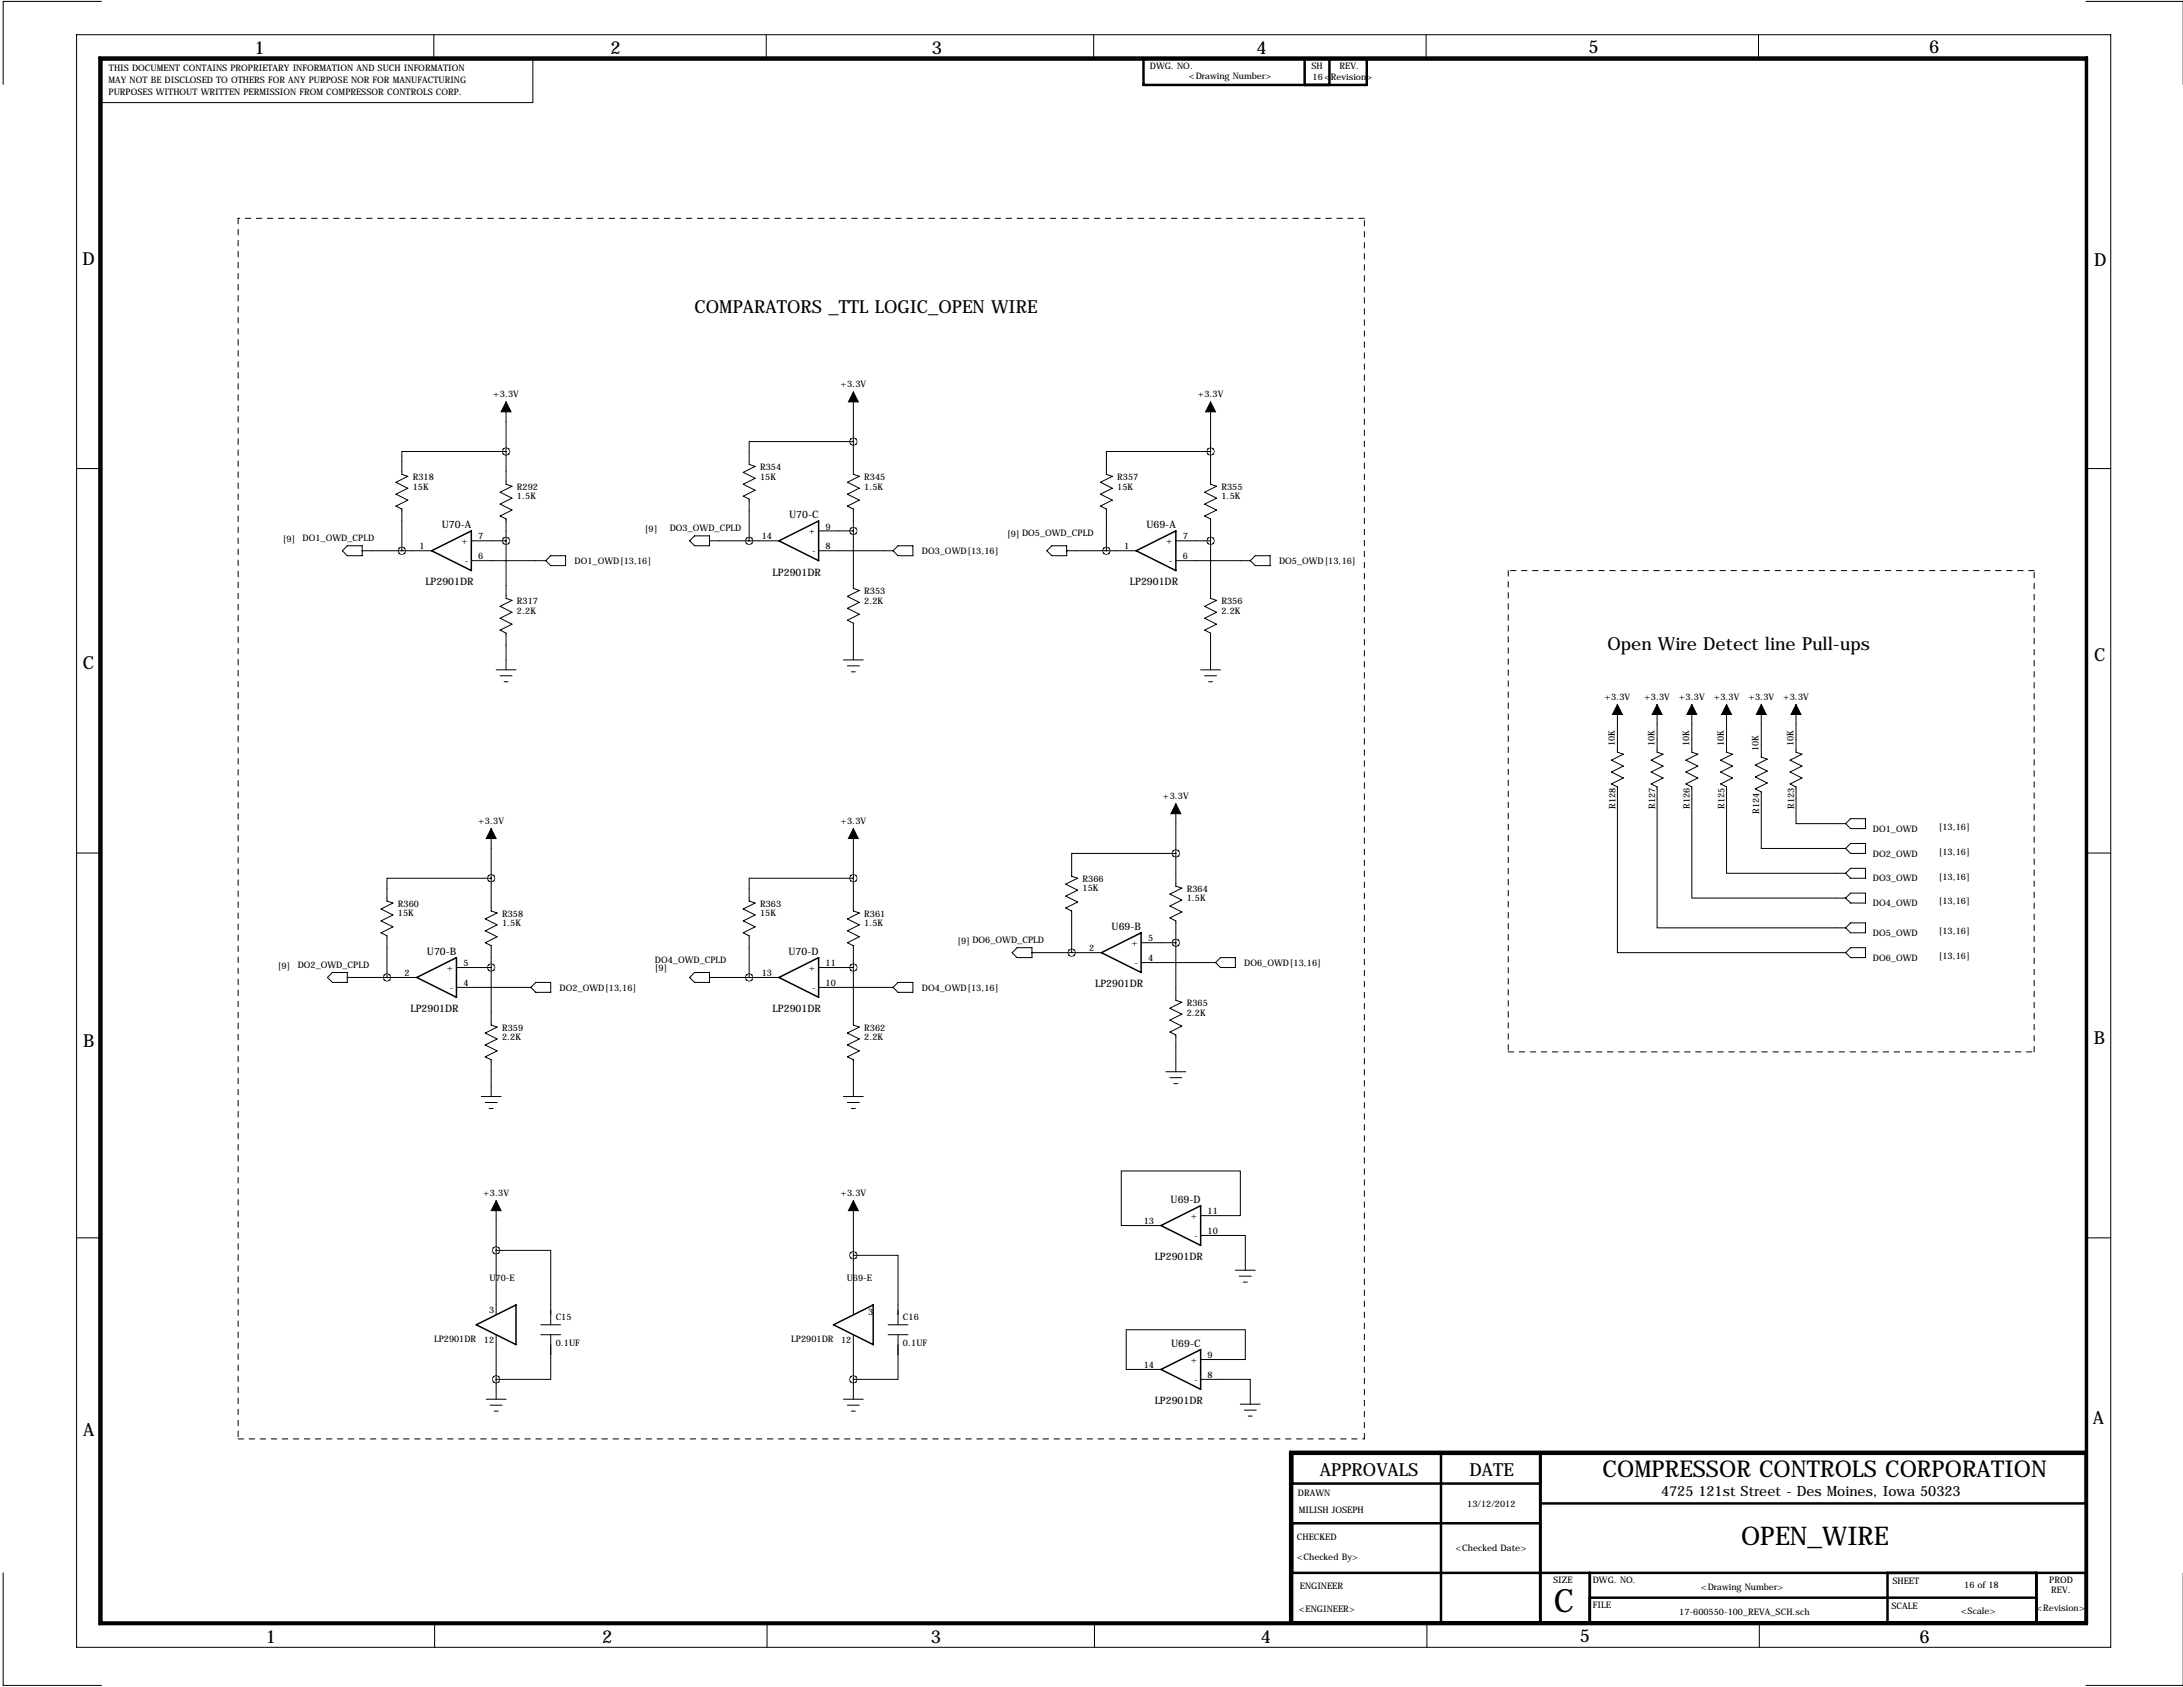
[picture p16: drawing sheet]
<svg xmlns="http://www.w3.org/2000/svg" width="559mm" height="432mm" viewBox="0 0 559 432" stroke-linecap="round" stroke-linejoin="round" font-family="sans-serif">
<defs><g id="words">
<text font-size="8.2" x="397.7" y="412.6">C</text>
<text font-size="6.6" x="445.7" y="395.5">OPEN_WIRE</text>
<text font-size="5.9" x="410.2" y="378">COMPRESSOR CONTROLS CORPORATION</text>
<g font-size="4.6">
<text x="65.1" y="13.7">1</text>
<text x="156.3" y="13.7">2</text>
<text x="238.5" y="13.7">3</text>
<text x="321.6" y="13.7">4</text>
<text x="406.6" y="13.5">5</text>
<text x="493.8" y="13.5">6</text>
<text x="21.1" y="67.9">D</text>
<text x="536.1" y="68.1">D</text>
<text x="177.8" y="80">COMPARATORS _TTL LOGIC_OPEN WIRE</text>
<text x="411.5" y="166.4">Open Wire Detect line Pull-ups</text>
<text x="21.2" y="171.1">C</text>
<text x="536" y="169.2">C</text>
<text x="21.3" y="268.1">B</text>
<text x="535.9" y="267.2">B</text>
<text x="535.7" y="364.5">A</text>
<text x="21.3" y="367.5">A</text>
<text x="337.8" y="377.7">APPROVALS</text>
<text x="376.2" y="377.7">DATE</text>
<text x="68" y="420.6">1</text>
<text x="154.1" y="420.6">2</text>
<text x="238.3" y="420.6">3</text>
<text x="322.7" y="420.5">4</text>
<text x="404.4" y="420.4">5</text>
<text x="491.4" y="420.6">6</text>
</g>
<text font-size="3.6" x="425.2" y="383">4725 121st Street - Des Moines, Iowa 50323</text>
<g font-size="2.6">
<text x="113.1" y="135.1">U70-A</text>
<text x="202" y="132.6">U70-C</text>
<text x="293.5" y="135.1">U69-A</text>
<text x="108.9" y="149.9">LP2901DR</text>
<text x="197.8" y="147.3">LP2901DR</text>
<text x="289.2" y="149.9">LP2901DR</text>
<text x="284.6" y="238">U69-B</text>
<text x="109.3" y="244.3">U70-B</text>
<text x="201.9" y="244.3">U70-D</text>
<text x="280.3" y="252.7">LP2901DR</text>
<text x="105.1" y="259.1">LP2901DR</text>
<text x="197.8" y="259.1">LP2901DR</text>
<text x="299.6" y="307.8">U69-D</text>
<text x="295.6" y="322.6">LP2901DR</text>
<text x="299.8" y="344.7">U69-C</text>
<text x="295.6" y="359.4">LP2901DR</text>
</g>
<g font-size="2.3">
<text x="294.3" y="17.6">DWG. NO.</text>
<text x="335.7" y="17.7">SH</text>
<text x="342.9" y="17.8">REV.</text>
<text x="27.8" y="21.1">MAY NOT BE DISCLOSED TO OTHERS FOR ANY PURPOSE NOR FOR MANUFACTURING</text>
<text x="27.9" y="18.3">THIS DOCUMENT CONTAINS PROPRIETARY INFORMATION AND SUCH INFORMATION</text>
<text x="304.4" y="20.1">&lt;Drawing Number&gt;</text>
<text x="336" y="20.4">16&lt;Revision&gt;</text>
<text x="27.8" y="24.2">PURPOSES WITHOUT WRITTEN PERMISSION FROM COMPRESSOR CONTROLS CORP.</text>
<text x="126.2" y="101.6">+3.3V</text>
<text x="215.1" y="99.1">+3.3V</text>
<text x="306.6" y="101.6">+3.3V</text>
<text x="105.7" y="122.9">R318</text>
<text x="105.7" y="125.3">15K</text>
<text x="132.3" y="125.5">R292</text>
<text x="194.6" y="120.4">R354</text>
<text x="194.6" y="122.8">15K</text>
<text x="221.2" y="122.9">R345</text>
<text x="221.2" y="125.3">1.5K</text>
<text x="286" y="122.9">R357</text>
<text x="286" y="125.3">15K</text>
<text x="312.7" y="125.5">R355</text>
<text x="132.3" y="127.9">1.5K</text>
<text x="312.7" y="127.9">1.5K</text>
<text x="165.1" y="136.2">[9]</text>
<text x="171.4" y="135.9">DO3_OWD_CPLD</text>
<text x="207.1" y="136.7">+</text>
<text x="211.3" y="135.5">9</text>
<text x="257.8" y="137.5">[9] DO5_OWD_CPLD</text>
<text x="72.4" y="138.8">[9]</text>
<text x="77.5" y="138.4">DO1_OWD_CPLD</text>
<text x="107.4" y="140.6">1</text>
<text x="118.2" y="139.2">+</text>
<text x="122.4" y="138.1">7</text>
<text x="122.4" y="143.2">6</text>
<text x="195" y="138.1">14</text>
<text x="207.9" y="141.8">-</text>
<text x="211.3" y="140.6">8</text>
<text x="236" y="141.8">DO3_OWD[13,16]</text>
<text x="287.7" y="140.6">1</text>
<text x="298.5" y="139.2">+</text>
<text x="302.8" y="138.1">7</text>
<text x="302.8" y="143.2">6</text>
<text x="119" y="144.3">-</text>
<text x="147.1" y="144.3">DO1_OWD[13,16]</text>
<text x="299.3" y="144.3">-</text>
<text x="327.4" y="144.3">DO5_OWD[13,16]</text>
<text x="132.3" y="154.7">R317</text>
<text x="221.2" y="152.1">R353</text>
<text x="221.2" y="154.5">2.2K</text>
<text x="312.7" y="154.7">R356</text>
<text x="132.3" y="157.1">2.2K</text>
<text x="312.7" y="157.1">2.2K</text>
<text x="410.7" y="179.1">+3.3V</text>
<text x="420.9" y="179.1">+3.3V</text>
<text x="429.8" y="179.1">+3.3V</text>
<text x="438.7" y="179.1">+3.3V</text>
<text x="447.6" y="179.1">+3.3V</text>
<text x="456.4" y="179.1">+3.3V</text>
<text x="413.3" y="191" transform="rotate(-90 413.3 191)">10K</text>
<text x="423.5" y="191" transform="rotate(-90 423.5 191)">10K</text>
<text x="432.4" y="191" transform="rotate(-90 432.4 191)">10K</text>
<text x="441.3" y="191" transform="rotate(-90 441.3 191)">10K</text>
<text x="459.1" y="191" transform="rotate(-90 459.1 191)">10K</text>
<text x="450.2" y="192.3" transform="rotate(-90 450.2 192.3)">10K</text>
<text x="297.7" y="204.5">+3.3V</text>
<text x="413.5" y="207.1" transform="rotate(-90 413.5 207.1)">R128</text>
<text x="423.7" y="207.1" transform="rotate(-90 423.7 207.1)">R127</text>
<text x="432.6" y="207.1" transform="rotate(-90 432.6 207.1)">R126</text>
<text x="441.5" y="207.1" transform="rotate(-90 441.5 207.1)">R125</text>
<text x="450.3" y="208.3" transform="rotate(-90 450.3 208.3)">R124</text>
<text x="459.2" y="207.1" transform="rotate(-90 459.2 207.1)">R123</text>
<text x="122.4" y="210.8">+3.3V</text>
<text x="215.1" y="210.8">+3.3V</text>
<text x="479.4" y="212.9">DO1_OWD</text>
<text x="496.3" y="212.4">[13,16]</text>
<text x="479.4" y="219.2">DO2_OWD</text>
<text x="496.3" y="218.8">[13,16]</text>
<text x="277.1" y="225.8">R366</text>
<text x="479.4" y="225.6">DO3_OWD</text>
<text x="496.3" y="225.1">[13,16]</text>
<text x="101.9" y="232.2">R360</text>
<text x="194.6" y="232.2">R363</text>
<text x="277.1" y="228.2">15K</text>
<text x="303.8" y="228.3">R364</text>
<text x="303.8" y="230.7">1.5K</text>
<text x="479.4" y="231.9">DO4_OWD</text>
<text x="496.3" y="231.5">[13,16]</text>
<text x="101.9" y="234.5">15K</text>
<text x="128.5" y="234.7">R358</text>
<text x="128.5" y="237.1">1.5K</text>
<text x="194.6" y="234.5">15K</text>
<text x="221.2" y="234.7">R361</text>
<text x="221.2" y="237.1">1.5K</text>
<text x="479.4" y="239.6">DO5_OWD</text>
<text x="496.3" y="239.1">[13,16]</text>
<text x="245.1" y="241.6">[9] DO6_OWD_CPLD</text>
<text x="278.8" y="243.5">2</text>
<text x="289.6" y="242.1">+</text>
<text x="293.9" y="240.9">5</text>
<text x="479.4" y="245.9">DO6_OWD</text>
<text x="496.3" y="245.5">[13,16]</text>
<text x="71.1" y="248">[9]</text>
<text x="76.2" y="247.6">DO2_OWD_CPLD</text>
<text x="103.6" y="249.8">2</text>
<text x="114.4" y="248.5">+</text>
<text x="118.6" y="247.3">5</text>
<text x="167.6" y="246.4">DO4_OWD_CPLD</text>
<text x="167.6" y="248.5">[9]</text>
<text x="195" y="249.8">13</text>
<text x="207.1" y="248.5">+</text>
<text x="211.3" y="247.3">11</text>
<text x="290.4" y="247.2">-</text>
<text x="293.9" y="246">4</text>
<text x="318.5" y="247.2">DO6_OWD[13,16]</text>
<text x="115.2" y="253.5">-</text>
<text x="118.6" y="252.4">4</text>
<text x="143.3" y="253.5">DO2_OWD[13,16]</text>
<text x="207.9" y="253.5">-</text>
<text x="211.3" y="252.4">10</text>
<text x="236" y="253.5">DO4_OWD[13,16]</text>
<text x="303.8" y="257.6">R365</text>
<text x="128.5" y="263.9">R359</text>
<text x="221.2" y="263.9">R362</text>
<text x="303.8" y="259.9">2.2K</text>
<text x="128.5" y="266.3">2.2K</text>
<text x="221.2" y="266.3">2.2K</text>
<text x="123.7" y="306.1">+3.3V</text>
<text x="215.1" y="306.1">+3.3V</text>
<text x="304.9" y="312">+</text>
<text x="309.1" y="310.8">11</text>
<text x="292.8" y="313.3">13</text>
<text x="305.7" y="317">-</text>
<text x="309.1" y="315.9">10</text>
<text x="125.3" y="328">U70-E</text>
<text x="216.7" y="328">U69-E</text>
<text x="125.2" y="336">3</text>
<text x="142.2" y="337.8">C15</text>
<text x="222.2" y="336.5">3</text>
<text x="231.1" y="337.8">C16</text>
<text x="111.1" y="343.4">LP2901DR</text>
<text x="123.9" y="343.8">12</text>
<text x="142.2" y="344.5">0.1UF</text>
<text x="202.6" y="343.4">LP2901DR</text>
<text x="215.3" y="343.8">12</text>
<text x="231.1" y="344.5">0.1UF</text>
<text x="309.1" y="347.6">9</text>
<text x="292.8" y="350.2">14</text>
<text x="304.9" y="348.8">+</text>
<text x="305.7" y="353.9">-</text>
<text x="309.1" y="352.7">8</text>
<text x="332.2" y="383">DRAWN</text>
<text x="332.5" y="387.3">MILISH JOSEPH</text>
<text x="375.6" y="385.6">13/12/2012</text>
<text x="332" y="394.2">CHECKED</text>
<text x="332" y="399.3">&lt;Checked By&gt;</text>
<text x="372.6" y="397">&lt;Checked Date&gt;</text>
<text x="332.7" y="406.7">ENGINEER</text>
<text x="397.6" y="405.1">SIZE</text>
<text x="407.7" y="405.1">DWG. NO.</text>
<text x="435.4" y="407">&lt;Drawing Number&gt;</text>
<text x="484.4" y="405.4">SHEET</text>
<text x="502.8" y="406.4">16 of 18</text>
<text x="524.6" y="405.1">PROD</text>
<text x="525.1" y="407.7">REV.</text>
<text x="332.5" y="412.5">&lt;ENGINEER&gt;</text>
<text x="407.7" y="411.5">FILE</text>
<text x="429.9" y="413.3">17-600550-100_REVA_SCH.sch</text>
<text x="484.2" y="411.7">SCALE</text>
<text x="501.9" y="413">&lt;Scale&gt;</text>
<text x="521.3" y="412.3">&lt;Revision&gt;</text>
</g>
</g></defs>
<path d="M61 55.9v312.4M349.2 55.9h-288.2M386.1 146v123.2M520.7 146h-134.6M386.1 269.2h134.6M520.7 269.2v-123.2M61 368.3h288.2M349.2 368.3v-312.4" fill="none" stroke="#000" stroke-width=".26" stroke-dasharray="1.4 1.4"/>
<g fill="none" stroke="#000" stroke-width=".26">
<path d="M19.6 8.9h520.7v412.7h-520.7zM26 .4h-25.2v21.2M111 8.9v6.3M143.6 15.2h-7.2v11.1h-110.8M196.1 8.9v6.3M280 8.9v6.3M365 8.9v6.3M450.1 8.9v6.3M534 .4h24.8M19.7 119.9h6.4M129.5 115.6h-26.6v5.8l1.5 .5-3.1 1.5 3.1 1.6-3.1 1.5 3.1 1.5-3.1 1.5 1.6 .8v10.7M129.5 102.9v21.1l1.6 .5-3.1 1.5 3.1 1.5-3.1 1.5 3.1 1.6-3.1 1.5 1.5 .7v20.4l1.6 .5-3.1 1.5 3.1 1.5-3.1 1.5 3.1 1.6-3.1 1.5 1.5 .8v9.3"/>
<path d="M218.4 113h-26.6v5.9l1.5 .5-3.1 1.5 3.1 1.5-3.1 1.6 3.1 1.5-3.1 1.5 1.6 .8v10.6M218.4 100.3v21.1l1.6 .5-3.1 1.5 3.1 1.6-3.1 1.5 3.1 1.5-3.1 1.5 1.5 .8v20.3l1.6 .5-3.1 1.6 3.1 1.5-3.1 1.5 3.1 1.5-3.1 1.6 1.5 .7v9.4M309.9 115.6h-26.7v5.8l1.5 .5-3 1.5 3 1.6-3 1.5 3 1.5-3 1.5 1.5 .8v10.7M309.9 102.9v21.1l1.5 .5-3 1.5 3 1.5-3 1.5 3 1.6-3 1.5 1.5 .7v20.4l1.5 .5-3 1.5 3 1.5-3 1.5 3 1.6-3 1.5 1.5 .8v9.3M533.9 119.9h6.4M120.6 138.4h8.9M177.8 137.2h3.8v2.5h-3.8l-1.3-1.3zM181.6 138.4h17.8M209.5 135.9h8.9M229.9 139.7h3.8v2.5h-3.8l-1.3-1.2zM301 138.4h8.9M87.6 141l1.3-1.3h3.8v2.5h-3.8z"/>
<path d="M92.7 141h17.8M120.6 143.5h19.1M139.7 143.5l1.3-1.3h3.8v2.6h-3.8zM209.5 141h19.1M268 141l1.2-1.3h3.8v2.5h-3.8zM273 141h17.8M301 143.5h19M320 143.5l1.3-1.3h3.8v2.6h-3.8zM127 171.4h5.1M128 173h3.1M129 174.5h1M215.9 168.9h5.1"/>
<path d="M216.9 170.4h3.1M217.9 172h1M307.3 171.4h5.1M308.4 173h3M309.4 174.5h1M414 180.3v12.2l1.5 .5-3 1.6 3 1.5-3 1.5 3 1.5-3 1.6 1.5 .7v42.4h58.4M424.2 180.3v12.2l1.5 .5-3 1.6 3 1.5-3 1.5 3 1.5-3 1.6 1.5 .7v36.1h48.2M433.1 180.3v12.2l1.5 .5-3.1 1.6 3.1 1.5-3.1 1.5 3.1 1.5-3.1 1.6 1.6 .7v28.5h39.3M442 180.3v12.2l1.5 .5-3.1 1.6 3.1 1.5-3.1 1.5 3.1 1.5-3.1 1.6 1.6 .7v22.1h30.4M450.8 180.3v13.5l1.6 .5-3.1 1.5 3.1 1.6-3.1 1.5 3.1 1.5-3.1 1.5 1.5 .8v14.5h21.6M459.7 180.3v12.2l1.6 .5-3.1 1.6 3.1 1.5-3.1 1.5 3.1 1.5-3.1 1.6 1.5 .7v9.4h12.7M19.6 218.3h6.4"/>
<path d="M125.7 212.1v21.1l1.6 .5-3.1 1.5 3.1 1.5-3.1 1.6 3.1 1.5-3.1 1.5 1.5 .8v20.3l1.6 .5-3.1 1.5 3.1 1.5-3.1 1.6 3.1 1.5-3.1 1.5 1.5 .8v9.4M218.4 212.1v21.1l1.6 .5-3.1 1.5 3.1 1.5-3.1 1.6 3.1 1.5-3.1 1.5 1.5 .8v20.3l1.6 .5-3.1 1.5 3.1 1.5-3.1 1.6 3.1 1.5-3.1 1.5 1.5 .8v9.4M301 218.4h-26.7v5.9l1.5 .5-3 1.5 3 1.5-3 1.6 3 1.5-3 1.5 1.5 .8v10.6M301 205.7v21.1l1.5 .5-3 1.6 3 1.5-3 1.5 3 1.5-3 1.5 1.5 .8v20.3l1.5 .5-3 1.6 3 1.5-3 1.5 3 1.5-3 1.6 1.5 .7v9.4M472.4 210.8l1.3-1.3h3.8v2.6h-3.8zM472.4 217.2l1.3-1.3h3.8v2.5h-3.8zM533.8 218.3h6.4M125.7 224.8h-26.6v5.8l1.5 .5-3.1 1.6 3.1 1.5-3.1 1.5 3.1 1.5-3.1 1.6 1.6 .7v10.7M218.4 224.8h-26.6v5.8l1.5 .5-3.1 1.6 3.1 1.5-3.1 1.5 3.1 1.5-3.1 1.6 1.6 .7v10.7M472.4 223.5l1.3-1.3h3.8v2.6h-3.8zM472.4 229.9l1.3-1.3h3.8v2.5h-3.8zM472.4 237.5l1.3-1.3h3.8v2.6h-3.8z"/>
<path d="M85.1 248.9h3.8v2.6h-3.8l-1.3-1.3zM88.9 250.2h17.8M116.8 247.6h8.9M116.8 252.7h19.1M137.2 251.5h3.8v2.5h-3.8l-1.3-1.3zM177.8 248.9h3.8v2.6h-3.8l-1.3-1.3zM181.6 250.2h17.8M209.5 247.6h8.9M209.5 252.7h19.1M229.9 251.5h3.8v2.5h-3.8l-1.3-1.3zM260.3 242.6h3.9v2.5h-3.9l-1.2-1.3zM264.2 243.8h17.7"/>
<path d="M292.1 241.3h8.9M292.1 246.4h19M312.4 245.1h3.8v2.5h-3.8l-1.3-1.2zM472.4 243.8l1.3-1.2h3.8v2.5h-3.8zM298.4 274.3h5.1M299.5 275.8h3M300.5 277.4h1M123.2 280.7h5.1M124.2 282.2h3.1M125.2 283.7h1M215.9 280.7h5.1M216.9 282.2h3.1"/>
<path d="M217.9 283.7h1M19.6 316.8h6.4M127 307.3v29.2M218.4 307.3v29.2M307.3 316.2h11.5v8.9M307.3 311.1h10.2v-11.4h-30.5v14h10.2M533.8 316.8h6.4M127 320h14v19.1M138.4 339.1h5.1M218.4 321.3h11.5v17.8M227.3 339.1h5.1M316.2 325.1h5.1"/>
<path d="M317.2 326.6h3.1M318.3 328.2h1M124.5 358.1h5M125.5 359.7h3M127 341.6v16.5M138.4 341.6h5.1M141 341.6v11.5h-14M215.9 358.1h5.1M216.9 359.7h3.1M218.4 341.6v16.5M227.3 341.6h5.1M229.9 341.6v11.5h-11.5"/>
<path d="M307.3 353.1h12.7v6.3M307.3 348h11.5v-7.6h-30.5v10.1h8.9M317.5 359.4h5.1M126.5 361.2h1M217.9 361.2h1M318.5 360.9h3.1M319.5 362.5h1M.8 402.6v28.8h25.2M111.3 415.3v6.3M196.3 415.3v6.3M280.2 415.3v6.3M365.3 415.3v6.3"/>
<path d="M450.3 415.3v6.3M534 431.4h24.8"/>
</g>
<g fill="none" stroke="#000" stroke-width=".63">
<path d="M25.5 14.7h508.7v401h-508.7zM26 15.2h508v400.1h-508zM292.7 15h57.2v6.7h-57.2zM334 21.7v-6.7h6.3v6.7M330.8 379.7h63.5M368.9 372.1v43.2M394.3 372.1v43.2M534 372.1h-203.2v43.2M534 371.6h-203.7v43.7M330.8 389.9h63.5M394.3 384.8h139.7M330.8 402.6h203.2"/>
<path d="M407 402.6v12.7M407 408.9h114.3M483.2 402.6v12.7M521.3 402.6v12.7"/>
</g>
<path d="M199.4 138.4l10.1-5.1v10.2zM110.5 141l10.1-5.1v10.1zM290.8 141l10.2-5.1v10.1zM106.7 250.2l10.1-5.1v10.2zM199.4 250.2l10.1-5.1v10.2zM281.9 243.8l10.2-5v10.1zM297.2 313.7l10.1-5.1v10.2zM121.9 339.1l10.2-5.1v10.2zM213.4 339.1l10.1-5.1v10.2zM297.2 350.5l10.1-5.1v10.2z" fill="none" stroke="#000" stroke-width=".38"/>
<g fill="#000" stroke="#000" stroke-width=".26">
<path d="M129.5 102.9l1.3 2.5h-2.5zM218.4 100.3l1.3 2.6h-2.5zM309.9 102.9l1.2 2.5h-2.5zM414 180.3l1.3 2.6h-2.6zM424.2 180.3l1.2 2.6h-2.5zM433.1 180.3l1.2 2.6h-2.5zM442 180.3l1.2 2.6h-2.5zM450.8 180.3l1.3 2.6h-2.5zM459.7 180.3l1.3 2.6h-2.5zM125.7 212.1l1.3 2.5h-2.5zM218.4 212.1l1.3 2.5h-2.5zM301 205.7l1.3 2.6h-2.6z"/>
<path d="M127 307.3l1.3 2.6h-2.6zM218.4 307.3l1.3 2.6h-2.5z"/>
</g>
<path d="M129.5 138.4a.07 .07 0 0 0 .1 0 .07 .07 0 0 0-.1 0zM102.8 141a.07 .07 0 0 0 .1 0 .07 .07 0 0 0-.1 0zM129.5 115.6a.07 .07 0 0 0 .1 0 .07 .07 0 0 0-.1 0zM218.4 135.9a.07 .07 0 0 0 .1 0 .07 .07 0 0 0-.1 0zM191.7 138.4a.07 .07 0 0 0 .1 0 .07 .07 0 0 0-.1 0zM218.4 113a.07 .07 0 0 0 .1 0 .07 .07 0 0 0-.1 0zM309.8 138.4a.07 .07 0 0 0 .1 0 .07 .07 0 0 0-.1 0zM283.1 141a.1 .1 0 0 0 .2 0 .1 .1 0 0 0-.2 0zM309.8 115.6a.07 .07 0 0 0 .1 0 .07 .07 0 0 0-.1 0zM125.7 247.6a.07 .07 0 0 0 .1 0 .07 .07 0 0 0-.1 0zM99 250.2a.07 .07 0 0 0 .1 0 .07 .07 0 0 0-.1 0zM125.7 224.8a.07 .07 0 0 0 .1 0 .07 .07 0 0 0-.1 0zM218.4 247.6a.07 .07 0 0 0 .1 0 .07 .07 0 0 0-.1 0zM191.7 250.2a.07 .07 0 0 0 .1 0 .07 .07 0 0 0-.1 0zM218.4 224.8a.07 .07 0 0 0 .1 0 .07 .07 0 0 0-.1 0zM300.9 241.3a.1 .1 0 0 0 .2 0 .1 .1 0 0 0-.2 0zM274.3 243.8a.07 .07 0 0 0 .1 0 .07 .07 0 0 0-.1 0zM300.9 218.4a.1 .1 0 0 0 .2 0 .1 .1 0 0 0-.2 0zM126.9 353.1a.1 .1 0 0 0 .2 0 .1 .1 0 0 0-.2 0zM218.4 353.1a.07 .07 0 0 0 .1 0 .07 .07 0 0 0-.1 0zM126.9 320a.1 .1 0 0 0 .2 0 .1 .1 0 0 0-.2 0zM218.4 321.3a.07 .07 0 0 0 .1 0 .07 .07 0 0 0-.1 0z" fill="#000" stroke="#000" stroke-width="1.9"/>
<use href="#words"/>
</svg>
